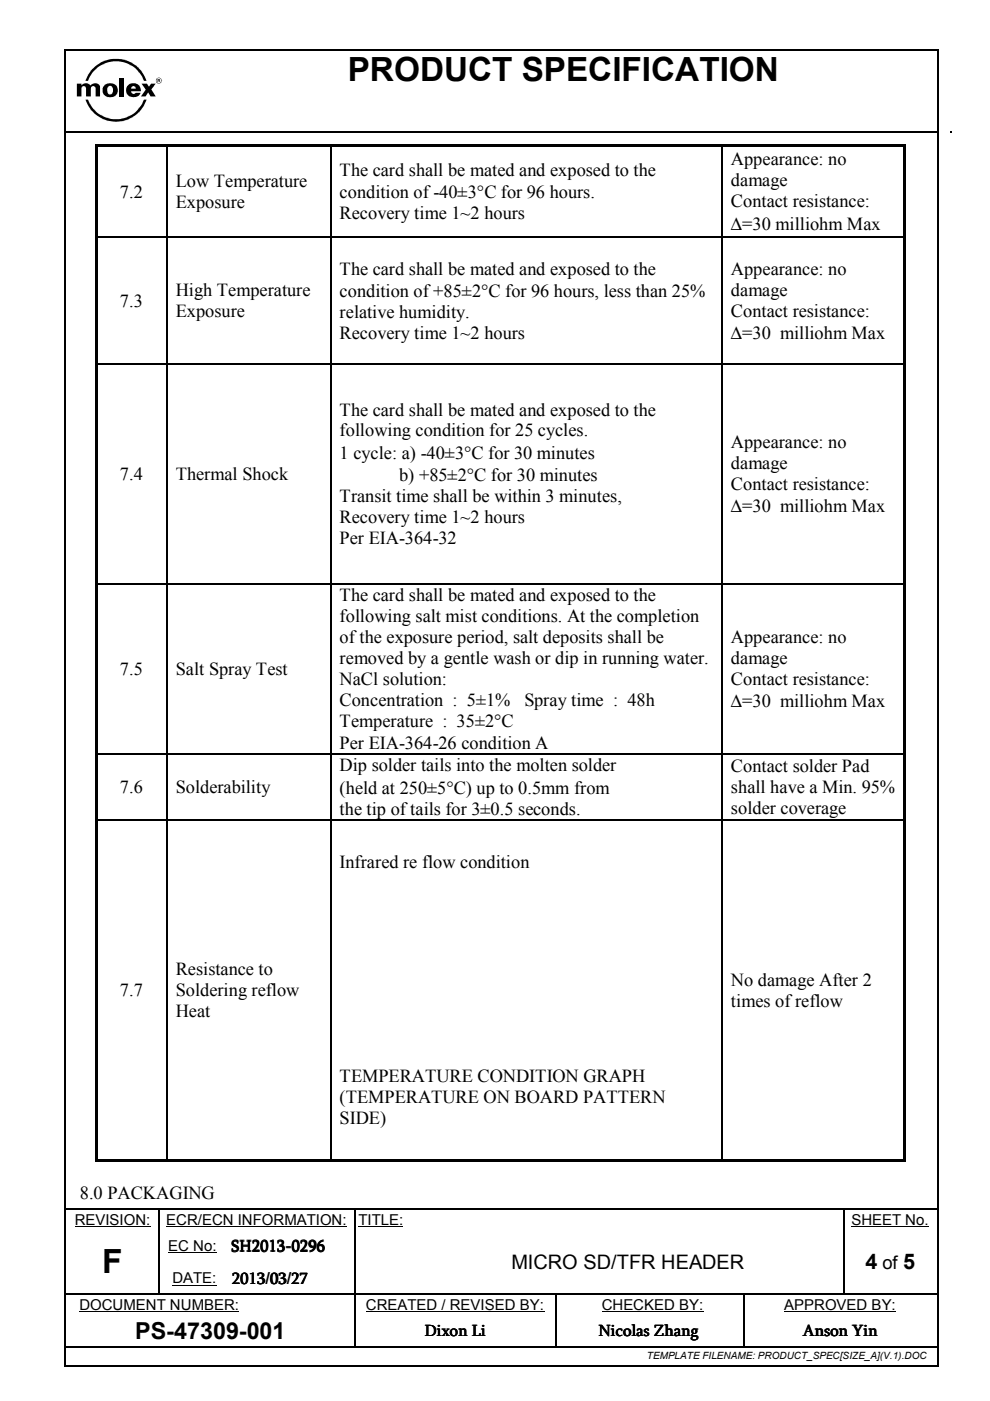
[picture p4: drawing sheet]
<svg xmlns="http://www.w3.org/2000/svg" width="210mm" height="297mm" viewBox="0 0 210 297" stroke-linecap="round" stroke-linejoin="round" font-family="sans-serif">
<defs><g id="words">
<g font-size="7.1">
<text x="73.7" y="17.3">PRODUCT SPECIFICATION</text>
<text x="21.7" y="270">F</text>
</g>
<text font-size="5" x="28.7" y="283.8">PS-47309-001</text>
<g font-size="4.6">
<text x="183.5" y="269.1">4</text>
<text x="191.5" y="269.1">5</text>
</g>
<text font-size="4.2" x="108.4" y="269.1">MICRO SD/TFR HEADER</text>
<g font-size="3.9">
<text x="155" y="35.1">Appearance: no</text>
<text x="25.4" y="41.9">7.2</text>
<text x="37.3" y="39.7">Low Temperature</text>
<text x="72" y="37.3">The card shall be mated and exposed to the</text>
<text x="155" y="39.5">damage</text>
<text x="37.3" y="44.1">Exposure</text>
<text x="72" y="42">condition of -40±3°C for 96 hours.</text>
<text x="72" y="46.5">Recovery time 1~2 hours</text>
<text x="155" y="44">Contact resistance:</text>
<text x="155" y="48.7">∆=30 milliohm Max</text>
<text x="72" y="58.2">The card shall be mated and exposed to the</text>
<text x="155" y="58.2">Appearance: no</text>
<text x="25.4" y="65">7.3</text>
<text x="37.3" y="62.8">High Temperature</text>
<text x="72" y="62.9">condition of +85±2°C for 96 hours, less than 25%</text>
<text x="155" y="62.7">damage</text>
<text x="37.3" y="67.3">Exposure</text>
<text x="72" y="67.4">relative humidity.</text>
<text x="72" y="71.9">Recovery time 1~2 hours</text>
<text x="155" y="67.1">Contact resistance:</text>
<text x="155" y="71.9">∆=30 milliohm Max</text>
<text x="72" y="88.1">The card shall be mated and exposed to the</text>
<text x="72" y="92.5">following condition for 25 cycles.</text>
<text x="155" y="94.9">Appearance: no</text>
<text x="25.4" y="101.8">7.4</text>
<text x="37.3" y="101.8">Thermal Shock</text>
<text x="72" y="97.3">1 cycle: a) -40±3°C for 30 minutes</text>
<text x="155" y="99.4">damage</text>
<text x="72" y="106.5">Transit time shall be within 3 minutes,</text>
<text x="84.7" y="102.1">b) +85±2°C for 30 minutes</text>
<text x="155" y="103.8">Contact resistance:</text>
<text x="72" y="111">Recovery time 1~2 hours</text>
<text x="155" y="108.6">∆=30 milliohm Max</text>
<text x="72" y="115.4">Per EIA-364-32</text>
<text x="72" y="127.5">The card shall be mated and exposed to the</text>
<text x="72" y="132">following salt mist conditions. At the completion</text>
<text x="72" y="136.4">of the exposure period, salt deposits shall be</text>
<text x="155" y="136.2">Appearance: no</text>
<text x="25.4" y="143.1">7.5</text>
<text x="37.3" y="143.1">Salt Spray Test</text>
<text x="72" y="140.8">removed by a gentle wash or dip in running water.</text>
<text x="155" y="140.7">damage</text>
<text x="72" y="145.3">NaCl solution:</text>
<text x="72" y="149.8">Concentration : 5±1%</text>
<text x="111.2" y="149.8">Spray time : 48h</text>
<text x="155" y="145.2">Contact resistance:</text>
<text x="155" y="149.9">∆=30 milliohm Max</text>
<text x="72" y="154.2">Temperature : 35±2°C</text>
<text x="72" y="158.7">Per EIA-364-26 condition A</text>
<text x="72" y="163.5">Dip solder tails into the molten solder</text>
<text x="155" y="163.7">Contact solder Pad</text>
<text x="25.4" y="168.1">7.6</text>
<text x="37.3" y="168.1">Solderability</text>
<text x="72" y="172.7">the tip of tails for 3±0.5 seconds.</text>
<text x="72" y="168.3">(held at 250±5°C) up to 0.5mm from</text>
<text x="155" y="168.1">shall have a Min. 95%</text>
<text x="155" y="172.6">solder coverage</text>
<text x="72" y="184.1">Infrared re flow condition</text>
<text x="37.3" y="206.7">Resistance to</text>
<text x="155" y="209">No damage After 2</text>
<text x="25.4" y="211.2">7.7</text>
<text x="37.3" y="211.2">Soldering reflow</text>
<text x="37.3" y="215.6">Heat</text>
<text x="155" y="213.4">times of reflow</text>
<text x="72" y="229.4">TEMPERATURE CONDITION GRAPH</text>
<text x="72" y="233.8">(TEMPERATURE ON BOARD PATTERN</text>
<text x="72" y="238.3">SIDE)</text>
<text x="16.9" y="254.3">8.0 PACKAGING</text>
<text x="187.1" y="269.1">of</text>
</g>
<g font-size="3.5">
<text x="49" y="265.4">SH2013</text>
<text x="49.1" y="265.3">SH2013-0296</text>
<text x="49.1" y="272.3">2013/03/27</text>
<text x="90" y="283.2">Dixon Li</text>
<text x="126.9" y="283.3">Nicolas Zhang</text>
<text x="170.2" y="283.3">Anson Yin</text>
</g>
<g font-size="3.2">
<text x="15.8" y="259.6">REVISION:</text>
<text x="35.3" y="259.6">ECR/ECN INFORMATION:</text>
<text x="76" y="259.6">TITLE:</text>
<text x="180.5" y="259.6">SHEET No.</text>
<text x="35.7" y="265.2">EC No:</text>
<text x="36.6" y="272.1">DATE:</text>
<text x="16.9" y="277.7">DOCUMENT NUMBER:</text>
<text x="77.6" y="277.7">CREATED / REVISED BY:</text>
<text x="127.6" y="277.7">CHECKED BY:</text>
<text x="166.3" y="277.7">APPROVED BY:</text>
</g>
<text font-size="2.1" x="137.2" y="288.2">TEMPLATE FILENAME: PRODUCT_SPEC[SIZE_A](V.1).DOC</text>
</g></defs>
<g fill="#000">
<path d="M13.7 10.4h.3v.3h-.3zM198.6 10.4h.4v.3h-.4zM14 27.7h.4v.4h-.4zM20.1 30.5h.5v.6h-.5zM20.1 30.5h.5v.5h-.5zM20.6 30.5h14.6v.5h-14.6zM35.2 31l.4 .1zM35.2 30.5h.5v.5h-.5zM35.7 30.5h34.2v.5h-34.2zM69.9 31l.4 .1zM69.9 30.5h.5v.5h-.5zM70.4 30.5h82.5v.5h-82.5z"/>
<path d="M152.9 31l.3 .1zM152.9 30.5h.5v.5h-.5zM153.4 30.5h38.2v.5h-38.2zM191.6 30.5h.5v.6h-.5zM191.6 30.5h.5v.5h-.5zM201.4 27.7h.3v.4h-.3zM20.1 31.1h.5v19.1h-.5zM20.1 50.2h.5v.3h-.5zM35.2 50.2h.4v.3h-.4zM69.9 50.2h.4v.3h-.4zM152.9 50.2h.3v.3h-.3zM191.6 31.1h.5v19.1h-.5z"/>
<path d="M191.6 50.2h.5v.3h-.5zM20.1 50.5h.5v26.5h-.5zM20.1 77h.5v.3h-.5zM35.2 77h.4v.3h-.4zM69.9 77h.4v.3h-.4zM152.9 77h.3v.3h-.3zM191.6 50.5h.5v26.5h-.5zM191.6 77h.5v.3h-.5zM20.1 77.3h.5v46.3h-.5zM20.1 123.6h.5v.4h-.5zM35.2 123.6h.4v.4h-.4zM69.9 123.6h.4v.4h-.4z"/>
<path d="M152.9 123.6h.3v.4h-.3zM191.6 77.3h.5v46.3h-.5zM191.6 123.6h.5v.4h-.5zM20.1 124h.5v35.6h-.5zM20.1 159.6h.5v.4h-.5zM35.2 159.6h.4v.4h-.4zM69.9 159.6h.4v.4h-.4zM152.9 159.6h.3v.4h-.3zM191.6 124h.5v35.6h-.5zM191.6 159.6h.5v.4h-.5zM20.1 160h.5v13.7h-.5zM20.1 173.7h.5v.3h-.5z"/>
<path d="M35.2 173.7h.4v.3h-.4zM69.9 173.7h.4v.3h-.4zM152.9 173.7h.3v.3h-.3zM191.6 160h.5v13.7h-.5zM191.6 173.7h.5v.3h-.5zM20.1 174h.5v71.8h-.5zM20.1 245.8h.5v.5h-.5zM20.6 245.8h14.6v.5h-14.6zM33.5 256.4h.3v.3h-.3zM33.5 256.1h.4v.3h-.4zM35.2 245.8h.5v.5h-.5zM35.7 245.8h34.2v.5h-34.2z"/>
<path d="M69.9 245.8h.5v.5h-.5zM70.4 245.8h82.5v.5h-82.5zM75.1 256.4h.2v.3h-.2zM75.1 256.1h.3v.3h-.3zM87.4 256.1h.3v.3h-.3zM152.9 245.8h.5v.5h-.5zM153.4 245.8h38.2v.5h-38.2zM178.8 256.4h.2v.3h-.2zM178.8 256.1h.3v.3h-.3zM191.6 174h.5v71.8h-.5zM191.6 245.8h.5v.5h-.5zM198.5 256.1h.3v.3h-.3z"/>
<path d="M33.5 260.4h.3v.9h-.3zM33.5 267.3h.3v.9h-.3zM33.5 274.2h.3v.2h-.3zM45.9 274.2h.3v.2h-.3zM75 278.5h.4v.8h-.4zM75.1 260.4h.2v.9h-.2zM75.1 267.3h.2v.9h-.2zM75.1 274.2h.2v.5h-.2zM87.4 274.2h.2v.2h-.2zM117.6 278.5h.4v.8h-.4zM117.7 274.4h.2v.3h-.2zM117.7 274.2h.2v.2h-.2z"/>
<path d="M157.5 274.4h.3v.3h-.3zM157.5 274.2h.3v.2h-.3zM157.5 278.5h.3v.8h-.3zM178.8 260.4h.2v.9h-.2zM178.8 267.3h.2v.9h-.2zM178.8 274.2h.2v.2h-.2zM13.7 289.4h.3v.4h-.3zM75 285.4h.4v.3h-.4zM117.6 285.4h.4v.3h-.4zM157.5 285.4h.4v.3h-.4zM198.5 285.4h.3v.3h-.3zM198.6 289.4h.4v.4h-.4z"/>
</g>
<g fill="none" stroke="#000" stroke-width=".34">
<path d="M13.8 10.7v278.7M14 10.5h184.6M198.8 10.7v278.7M14.4 27.9h184.2M35.4 31.1v19.1M70.1 31.1v19.1M153.1 31.1v19.1M20.6 50.3h14.6M35.4 50.5v26.5M35.6 50.3h34.3M70.1 50.5v26.5M70.3 50.3h82.6"/>
<path d="M153.1 50.5v26.5M153.2 50.3h38.4M20.6 77.1h14.6M35.4 77.3v46.3M35.6 77.1h34.3M70.1 77.3v46.3M70.3 77.1h82.6M153.1 77.3v46.3M153.2 77.1h38.4M20.6 123.8h14.6M35.4 124v35.6M35.6 123.8h34.3"/>
<path d="M70.1 124v35.6M70.3 123.8h82.6M153.1 124v35.6M153.2 123.8h38.4M20.6 159.8h14.6M35.4 160v13.7M35.6 159.8h34.3M70.1 160v13.7M70.3 159.8h82.6M153.1 160v13.7M153.2 159.8h38.4M20.6 173.8h14.6"/>
<path d="M35.4 174v71.8M35.6 173.8h34.3M70.1 174v71.8M70.3 173.8h82.6M153.1 174v71.8M153.2 173.8h38.4M14 256.2h19.5M33.9 256.2h41.2M75.4 256.2h12M87.7 256.2h91.1M179.1 256.2h19.4M75.2 279.3v6.1"/>
<path d="M117.8 279.3v6.1M14 285.5h61M14 289.6h184.6M75.4 285.5h42.2M118 285.5h39.5M157.9 285.5h40.6"/>
</g>
<path d="M15.8 260.1h16.1M16.8 278.1h33.9M35.3 260.1h38.2M35.7 265.6h10.2M36.6 272.5h9.3M76 260.1h9.5M77.6 278.1h37.8M127.6 278.1h21.5M166.3 278.1h23.6M180.5 260.1h16.4" fill="none" stroke="#000" stroke-width=".21"/>
<g fill="none" stroke="#000" stroke-width=".25">
<path d="M33.7 256.7v3.7M75.2 256.7v3.7M178.9 256.7v3.7M14 274.3h19.5M33.7 261.3v6M33.7 268.2v6M33.8 274.3h12.1M46.2 274.3h28.9M75.2 261.3v6M75.2 268.2v6M75.2 274.7v3.8M75.3 274.3h12.1"/>
<path d="M87.6 274.3h30.1M117.8 274.7v3.8M117.9 274.3h39.6M157.6 274.7v3.8M157.6 279.3v6.1M157.8 274.3h21M178.9 261.3v6M178.9 268.2v6M179 274.3h19.6"/>
</g>
<g fill="#000">
<path d="M22.9 18.4a.6 .6 0 0 1 .7-.1 .6 .6 0 0 1 .4 .6v.4a.62 .62 0 0 1-.7 .8 .62 .62 0 0 1-.6-.8v-.5zM22.2 18a1.54 1.54 0 0 0-.2 2 1.54 1.54 0 0 0 1.8 .6 1.52 1.52 0 0 0 1.1-2 1.52 1.52 0 0 0-2-.9z" fill-rule="evenodd"/>
<path d="M19.6 14.6a6.9 6.9 0 0 1 11.5 2.5h-.6a6.3 6.3 0 0 0-5.9-4.1 6.3 6.3 0 0 0-5.9 4.1h-.6l.6-1.2z" fill-rule="evenodd"/>
<path d="M27.2 18a1.54 1.54 0 0 0-.2 2 1.54 1.54 0 0 0 2 .5l.5-.3 .3-.5h-1.1a.51 .51 0 0 1-.6 .2 .51 .51 0 0 1-.3-.6h2.1l-.1-.5-.3-.7-.8-.4h-.8zM27.9 18.5a.49 .49 0 0 1 .6-.2 .49 .49 0 0 1 .3 .5h-1z" fill-rule="evenodd"/>
<path d="M30 17.7h1.2l.4 .7 .4-.7h1l-.9 1.3 .9 1.4h-1.1l-.5-.8-.5 .8h-1l1-1.4z" fill-rule="evenodd"/>
<path d="M33.1 17.1a.62 .62 0 0 1 1.2 0 .62 .62 0 0 1-1.2 0zM33.2 17.1a.54 .54 0 0 0 1 0 .54 .54 0 0 0-1 0z" fill-rule="evenodd"/>
<path d="M33.6 16.9l.2 .1-.2 .1zM33.4 16.8v.6h.2v-.3l.4 .3v-.5z" fill-rule="evenodd"/>
<path d="M16.3 17.7h1v.4a1.26 1.26 0 0 1 1.9 0 1.19 1.19 0 0 1 2 .1v2.2h-.9v-1.7a.51 .51 0 0 0-.5-.5 .51 .51 0 0 0-.5 .5v1.7h-1.1v-1.8a.5 .5 0 0 0-.4-.4 .5 .5 0 0 0-.5 .4v1.8h-1z" fill-rule="evenodd"/>
<path d="M25.3 16.5h1v3.9h-1z" fill-rule="evenodd"/>
<path d="M18.1 21.1h.6a6.3 6.3 0 0 0 5.9 4.2 6.3 6.3 0 0 0 5.9-4.2h.6a6.8 6.8 0 0 1-6.5 4.7 6.8 6.8 0 0 1-6.5-4.7z" fill-rule="evenodd"/>
</g>
<use href="#words"/>
</svg>
